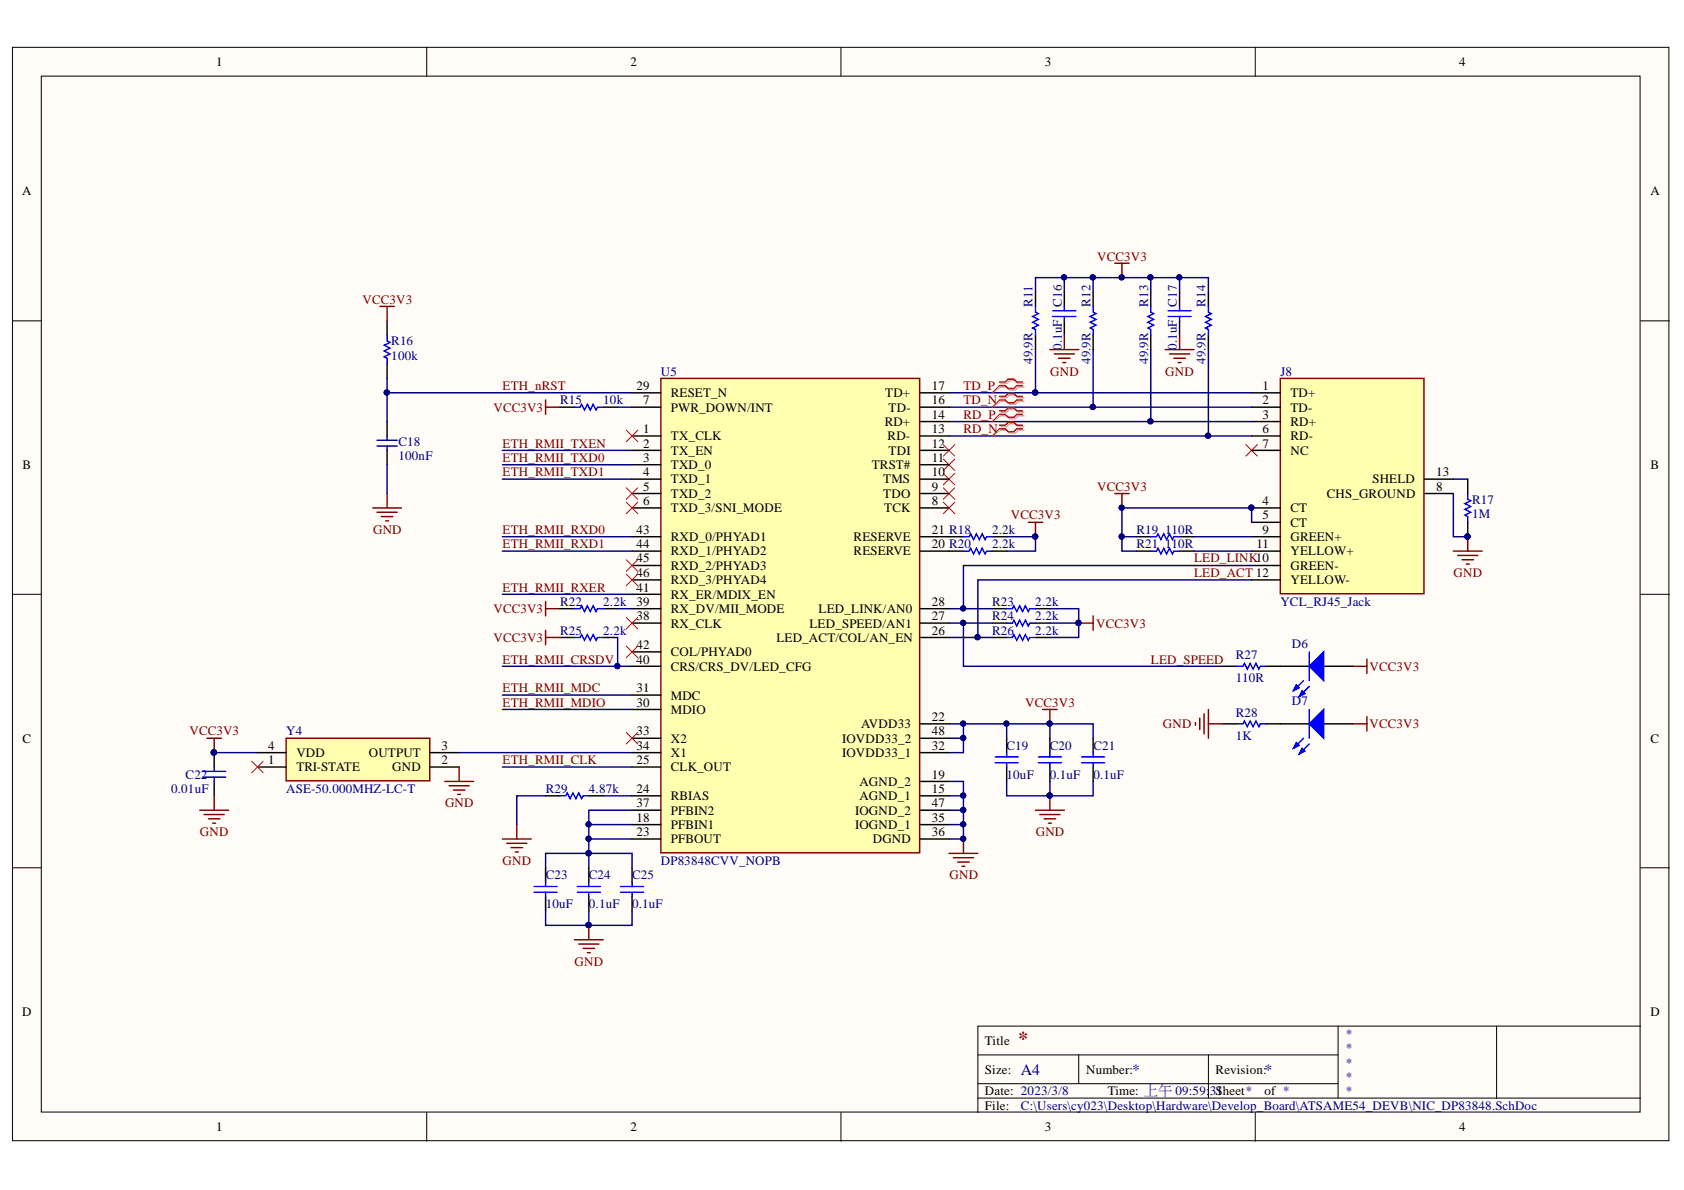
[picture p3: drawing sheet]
<svg xmlns="http://www.w3.org/2000/svg" width="297mm" height="210mm" viewBox="0 0 297 210" stroke-linecap="round" stroke-linejoin="round" font-family="sans-serif">
<defs><g id="words">
<text font-size="3.5" fill="#800000" x="179.6" y="184.3">*</text>
<g font-size="2.8" fill="#000080">
<text x="180.1" y="189.6">A4</text>
<text x="199.7" y="189.6">*</text>
<text x="223.1" y="189.6">*</text>
</g>
<g font-size="2.3">
<text x="38.1" y="11.7">1</text>
<text x="111.2" y="11.7">2</text>
<text x="184.3" y="11.7">3</text>
<text x="257.4" y="11.7">4</text>
<text x="3.9" y="34.5">A</text>
<text x="291.1" y="34.5">A</text>
<text x="112.2" y="68.8">29</text>
<text x="113.4" y="71.3">7</text>
<text x="118.3" y="70.1">RESET_N</text>
<text x="156.1" y="70.1">TD+</text>
<text x="164.3" y="71.3">16</text>
<text x="164.3" y="68.8">17</text>
<text x="222.7" y="68.8">1</text>
<text x="222.7" y="71.3">2</text>
<text x="227.6" y="70.1">TD+</text>
<text x="113.4" y="76.4">1</text>
<text x="118.3" y="77.7">TX_CLK</text>
<text x="118.3" y="72.6">PWR_DOWN/INT</text>
<text x="156.1" y="75.1">RD+</text>
<text x="156.6" y="77.7">RD-</text>
<text x="156.7" y="72.6">TD-</text>
<text x="164.3" y="76.4">13</text>
<text x="164.3" y="73.9">14</text>
<text x="222.7" y="73.9">3</text>
<text x="222.7" y="76.4">6</text>
<text x="227.6" y="72.6">TD-</text>
<text x="227.6" y="75.1">RD+</text>
<text x="227.6" y="77.7">RD-</text>
<text x="4" y="82.7">B</text>
<text x="113.4" y="78.9">2</text>
<text x="113.4" y="81.5">3</text>
<text x="118.3" y="80.2">TX_EN</text>
<text x="118.3" y="82.7">TXD_0</text>
<text x="153.8" y="82.7">TRST#</text>
<text x="156.7" y="80.2">TDI</text>
<text x="164.3" y="81.5">11</text>
<text x="164.3" y="78.9">12</text>
<text x="222.7" y="78.9">7</text>
<text x="227.6" y="80.2">NC</text>
<text x="291.1" y="82.7">B</text>
<text x="113.4" y="84">4</text>
<text x="113.4" y="86.5">5</text>
<text x="113.4" y="89.1">6</text>
<text x="118.3" y="85.3">TXD_1</text>
<text x="118.3" y="87.8">TXD_2</text>
<text x="155.8" y="87.8">TDO</text>
<text x="155.8" y="85.3">TMS</text>
<text x="164.3" y="89.1">8</text>
<text x="164.3" y="86.5">9</text>
<text x="164.3" y="84">10</text>
<text x="222.7" y="89.1">4</text>
<text x="234" y="87.8">CHS_GROUND</text>
<text x="242.1" y="85.3">SHELD</text>
<text x="253.3" y="86.5">8</text>
<text x="253.3" y="84">13</text>
<text x="112.2" y="94.1">43</text>
<text x="118.3" y="95.4">RXD_0/PHYAD1</text>
<text x="118.3" y="90.3">TXD_3/SNI_MODE</text>
<text x="150.6" y="95.4">RESERVE</text>
<text x="156" y="90.3">TCK</text>
<text x="164.3" y="94.1">21 R18</text>
<text x="222.7" y="91.6">5</text>
<text x="222.7" y="94.1">9</text>
<text x="227.6" y="90.3">CT</text>
<text x="227.6" y="92.9">CT</text>
<text x="227.6" y="95.4">GREEN+</text>
<text x="112.2" y="101.8">46</text>
<text x="112.2" y="99.2">45</text>
<text x="112.2" y="96.7">44</text>
<text x="118.3" y="100.5">RXD_2/PHYAD3</text>
<text x="118.3" y="98">RXD_1/PHYAD2</text>
<text x="150.6" y="98">RESERVE</text>
<text x="164.3" y="96.7">20 R20</text>
<text x="221.6" y="96.7">11</text>
<text x="227.6" y="100.5">GREEN-</text>
<text x="227.6" y="98">YELLOW+</text>
<text x="112.2" y="104.4">41</text>
<text x="112.2" y="106.9">39</text>
<text x="118.3" y="103">RXD_3/PHYAD4</text>
<text x="118.3" y="105.6">RX_ER/MDIX_EN</text>
<text x="164.3" y="106.9">28</text>
<text x="227.6" y="103">YELLOW-</text>
<text x="112.2" y="109.4">38</text>
<text x="118.3" y="108.2">RX_DV/MII_MODE</text>
<text x="118.3" y="110.7">RX_CLK</text>
<text x="136.9" y="113.2">LED_ACT/COL/AN_EN</text>
<text x="142.8" y="110.7">LED_SPEED/AN1</text>
<text x="144.4" y="108.2">LED_LINK/AN0</text>
<text x="164.3" y="109.4">27</text>
<text x="164.3" y="112">26</text>
<text x="112.2" y="114.5">42</text>
<text x="112.2" y="117.1">40</text>
<text x="118.3" y="115.8">COL/PHYAD0</text>
<text x="118.3" y="118.3">CRS/CRS_DV/LED_CFG</text>
<text x="112.2" y="122.1">31</text>
<text x="112.2" y="124.7">30</text>
<text x="118.3" y="123.4">MDC</text>
<text x="118.3" y="125.9">MDIO</text>
<text x="4" y="131">C</text>
<text x="112.2" y="129.7">33</text>
<text x="118.3" y="131">X2</text>
<text x="148.5" y="131">IOVDD33_2</text>
<text x="151.9" y="128.5">AVDD33</text>
<text x="164.3" y="127.2">22</text>
<text x="164.3" y="129.7">48</text>
<text x="291.1" y="131">C</text>
<text x="47.3" y="134.8">1</text>
<text x="47.3" y="132.3">4</text>
<text x="52.3" y="136.1">TRI-STATE</text>
<text x="52.3" y="133.5">VDD</text>
<text x="65" y="133.5">OUTPUT</text>
<text x="69.2" y="136.1">GND</text>
<text x="77.9" y="134.8">2</text>
<text x="77.9" y="132.3">3</text>
<text x="112.2" y="132.3">34</text>
<text x="112.2" y="134.8">25</text>
<text x="118.3" y="133.5">X1</text>
<text x="118.3" y="136.1">CLK_OUT</text>
<text x="148.5" y="133.5">IOVDD33_1</text>
<text x="164.3" y="137.3">19</text>
<text x="164.3" y="132.3">32</text>
<text x="112.2" y="139.9">24</text>
<text x="112.2" y="142.4">37</text>
<text x="118.3" y="141.1">RBIAS</text>
<text x="118.3" y="143.7">PFBIN2</text>
<text x="150.8" y="143.7">IOGND_2</text>
<text x="151.6" y="141.1">AGND_1</text>
<text x="151.6" y="138.6">AGND_2</text>
<text x="164.3" y="139.9">15</text>
<text x="164.3" y="142.4">47</text>
<text x="112.2" y="144.9">18</text>
<text x="112.2" y="147.5">23</text>
<text x="118.3" y="146.2">PFBIN1</text>
<text x="118.3" y="148.7">PFBOUT</text>
<text x="150.8" y="146.2">IOGND_1</text>
<text x="153.9" y="148.7">DGND</text>
<text x="164.3" y="147.5">36</text>
<text x="164.3" y="144.9">35</text>
<text x="3.9" y="179.3">D</text>
<text x="291.1" y="179.3">D</text>
<text x="173.7" y="184.3">Title</text>
<text x="173.7" y="189.4">Size:</text>
<text x="191.6" y="189.4">Number:</text>
<text x="214.4" y="189.4">Revision:</text>
<text x="173.7" y="193.2">Date: 2023/3/8</text>
<text x="173.7" y="195.7">File:</text>
<text x="195.4" y="193.2">Time: 上午 09:59:</text>
<text x="223.1" y="193.2">of *</text>
<text x="38.1" y="199.5">1</text>
<text x="111.2" y="199.5">2</text>
<text x="184.3" y="199.5">3</text>
<text x="257.4" y="199.5">4</text>
</g>
<g font-size="2.3" fill="#800000">
<text x="193.5" y="46">VCC3V3</text>
<text x="63.9" y="53.6">VCC3V3</text>
<text x="88.6" y="68.8">ETH_nRST</text>
<text x="169.9" y="68.8">TD_P</text>
<text x="169.9" y="71.3">TD_N</text>
<text x="185.2" y="66.3">GND</text>
<text x="205.5" y="66.3">GND</text>
<text x="87" y="72.6">VCC3V3</text>
<text x="169.9" y="73.9">RD_P</text>
<text x="169.9" y="76.4">RD_N</text>
<text x="88.6" y="78.9">ETH_RMII_TXEN</text>
<text x="88.6" y="81.5">ETH_RMII_TXD0</text>
<text x="88.6" y="84">ETH_RMII_TXD1</text>
<text x="193.5" y="86.5">VCC3V3</text>
<text x="65.8" y="94.1">GND</text>
<text x="88.6" y="94.1">ETH_RMII_RXD0</text>
<text x="178.3" y="91.6">VCC3V3</text>
<text x="88.6" y="96.7">ETH_RMII_RXD1</text>
<text x="210.6" y="99.2">LED_LINK10</text>
<text x="210.6" y="101.8">LED_ACT 12</text>
<text x="256.4" y="101.8">GND</text>
<text x="88.6" y="104.4">ETH_RMII_RXER</text>
<text x="87" y="108.2">VCC3V3</text>
<text x="87" y="113.2">VCC3V3</text>
<text x="193.4" y="110.7">VCC3V3</text>
<text x="88.6" y="117.1">ETH_RMII_CRSDV</text>
<text x="203" y="117.1">LED_SPEED</text>
<text x="241.6" y="118.3">VCC3V3</text>
<text x="88.6" y="122.1">ETH_RMII_MDC</text>
<text x="88.6" y="124.7">ETH_RMII_MDIO</text>
<text x="180.8" y="124.7">VCC3V3</text>
<text x="33.4" y="129.7">VCC3V3</text>
<text x="205.1" y="128.5">GND</text>
<text x="241.6" y="128.5">VCC3V3</text>
<text x="88.6" y="134.8">ETH_RMII_CLK</text>
<text x="78.5" y="142.4">GND</text>
<text x="35.3" y="147.5">GND</text>
<text x="182.7" y="147.5">GND</text>
<text x="88.6" y="152.5">GND</text>
<text x="167.5" y="155.1">GND</text>
<text x="101.3" y="170.4">GND</text>
</g>
<g font-size="2.3" fill="#000080">
<text x="182.1" y="54.1" transform="rotate(-90 182.1 54.1)">R11</text>
<text x="187.3" y="54.1" transform="rotate(-90 187.3 54.1)">C16</text>
<text x="192.3" y="54.1" transform="rotate(-90 192.3 54.1)">R12</text>
<text x="202.5" y="54.1" transform="rotate(-90 202.5 54.1)">R13</text>
<text x="207.6" y="54.1" transform="rotate(-90 207.6 54.1)">C17</text>
<text x="212.6" y="54.1" transform="rotate(-90 212.6 54.1)">R14</text>
<text x="69" y="63.5">100k</text>
<text x="69" y="60.9">R16</text>
<text x="182.1" y="64.2" transform="rotate(-90 182.1 64.2)">49.9R</text>
<text x="187.3" y="61.7" transform="rotate(-90 187.3 61.7)">0.1uF</text>
<text x="192.3" y="64.2" transform="rotate(-90 192.3 64.2)">49.9R</text>
<text x="202.5" y="64.2" transform="rotate(-90 202.5 64.2)">49.9R</text>
<text x="207.6" y="61.7" transform="rotate(-90 207.6 61.7)">0.1uF</text>
<text x="212.6" y="64.2" transform="rotate(-90 212.6 64.2)">49.9R</text>
<text x="98.8" y="71.3">R15</text>
<text x="106.4" y="71.3">10k</text>
<text x="116.6" y="66.3">U5</text>
<text x="225.8" y="66.3">J8</text>
<text x="70.3" y="81.2">100nF</text>
<text x="70.3" y="78.7">C18</text>
<text x="259.7" y="88.8">R17</text>
<text x="175" y="94.1">2.2k</text>
<text x="200.5" y="94.1">R19</text>
<text x="205.5" y="94.1">110R</text>
<text x="259.7" y="91.4">1M</text>
<text x="175" y="96.7">2.2k</text>
<text x="200.5" y="96.7">R21</text>
<text x="205.5" y="96.7">110R</text>
<text x="98.8" y="106.9">R22</text>
<text x="106.4" y="106.9">2.2k</text>
<text x="175" y="106.9">R23</text>
<text x="182.6" y="106.9">2.2k</text>
<text x="225.8" y="106.9">YCL_RJ45_Jack</text>
<text x="98.8" y="112">R25</text>
<text x="106.4" y="112">2.2k</text>
<text x="175" y="109.4">R24</text>
<text x="175" y="112">R26</text>
<text x="182.6" y="109.4">2.2k</text>
<text x="182.6" y="112">2.2k</text>
<text x="218" y="116.3">R27</text>
<text x="227.9" y="114.3">D6</text>
<text x="218" y="120.3">110R</text>
<text x="227.9" y="124.4">D7</text>
<text x="50.5" y="129.7">Y4</text>
<text x="218" y="130.5">1K</text>
<text x="218" y="126.4">R28</text>
<text x="32.7" y="137.3">C22</text>
<text x="177.5" y="137.3">10uF</text>
<text x="177.5" y="132.3">C19</text>
<text x="185.2" y="137.3">0.1uF</text>
<text x="185.2" y="132.3">C20</text>
<text x="192.9" y="137.3">0.1uF</text>
<text x="192.9" y="132.3">C21</text>
<text x="30.2" y="139.9">0.01uF</text>
<text x="50.5" y="139.9">ASE-50.000MHZ-LC-T</text>
<text x="96.3" y="139.9">R29</text>
<text x="103.9" y="139.9">4.87k</text>
<text x="96.3" y="155.1">C23</text>
<text x="103.9" y="155.1">C24</text>
<text x="111.5" y="155.1">C25</text>
<text x="116.6" y="152.5">DP83848CVV_NOPB</text>
<text x="96.3" y="160.2">10uF</text>
<text x="103.9" y="160.2">0.1uF</text>
<text x="111.5" y="160.2">0.1uF</text>
<text x="237.3" y="183.1">*</text>
<text x="237.3" y="185.6">*</text>
<text x="237.3" y="188.1">*</text>
<text x="237.3" y="190.7">*</text>
<text x="180.1" y="195.7">C:\Users\cy023\Desktop\Hardware\Develop_Board\ATSAME54_DEVB\NIC_DP83848.SchDoc</text>
<text x="213.4" y="193.2">3Sheet*</text>
<text x="214.6" y="193.2">1</text>
<text x="237.3" y="193.2">*</text>
</g>
</g></defs>
<g fill="#fffcf8" stroke="#000" stroke-width=".18">
<path d="M2.2 8.3h292.2v192.9h-292.2z"/>
<path d="M7.3 13.4h282v182.8h-282z"/>
</g>
<g fill="none" stroke="#000" stroke-width=".18">
<path d="M75.3 8.3v5.1M148.3 8.3v5.1M221.4 8.3v5.1M2.2 56.6h5.1M289.4 56.6h5.1M2.2 104.8h5.1M289.4 104.8h5.1M2.2 153.1h5.1M289.4 153.1h5.1M75.3 196.2v5.1M148.3 196.2v5.1M172.5 186.1h63.5"/>
<path d="M172.5 193.7h116.9M172.5 191.2h63.5M190.3 186.1v5.1M213.1 186.1v7.6M221.4 196.2v5.1M236 181v12.7M264 181h-91.5v15.2M289.4 181h-25.4v12.7"/>
</g>
<path d="M50.5 130.2h25.3v7.5h-25.3z" fill="#ffffb0" stroke="#800000" stroke-width=".25"/>
<path d="M45.4 135.3h5.1M45.4 132.8h5.1M75.9 135.3h5.1M75.9 132.8h5.1" fill="none" stroke="#000" stroke-width=".25"/>
<path d="M167.4 150.5h5.1M168.2 151.3h3.5M168.9 152.1h2.1M169.7 152.8h.5M169.9 148v2.5" fill="none" stroke="#800000" stroke-width=".25"/>
<circle cx="169.9" cy="147.9" r=".46" fill="#000080" stroke="#000080" stroke-width=".18"/>
<path d="M166.4 78.4l2 2.1M168.4 78.4l-2 2.1M166.4 88.6l2 2M166.4 86l2 2.1M166.4 83.5l2 2M166.4 81l2 2M168.4 88.6l-2 2M168.4 86l-2 2.1M168.4 83.5l-2 2M168.4 81l-2 2" fill="none" stroke="#f00" stroke-width=".18"/>
<path d="M116.6 66.7h45.6v83.7h-45.6z" fill="#ffffb0" stroke="#800000" stroke-width=".25"/>
<g fill="none" stroke="#000" stroke-width=".25">
<path d="M182.6 51.5v2.6M182.6 59.1v2.6M187.7 51.5v2.6M187.7 56.6v2.5M192.8 51.5v2.6M192.8 59.1v2.6M203 51.5v2.6M203 59.1v2.6M208.1 51.5v2.6M208.1 56.6v2.5M213.1 51.5v2.6M213.1 59.1v2.6"/>
<path d="M111.5 76.9h5.1M111.5 71.8h5.1M111.5 69.3h5.1M111.5 79.4h5.1M162.3 76.9h5.1M162.3 74.4h5.1M162.3 71.8h5.1M162.3 69.3h5.1M162.3 79.4h5.1M111.5 97.2h5.1M111.5 94.7h5.1M111.5 99.8h5.1"/>
<path d="M111.5 82h5.1M111.5 84.5h5.1M111.5 87.1h5.1M111.5 89.6h5.1M162.3 97.2h5.1M162.3 94.7h5.1M162.3 82h5.1M162.3 84.5h5.1M162.3 87.1h5.1M162.3 89.6h5.1M98.8 112.4h2.5M106.4 112.4h2.5"/>
<path d="M111.5 102.3h5.1M111.5 115h5.1M111.5 104.8h5.1M111.5 117.5h5.1M111.5 107.4h5.1M111.5 109.9h5.1M162.3 107.4h5.1M162.3 109.9h5.1M162.3 112.4h5.1M175 107.4h2.6M175 109.9h2.6M175 112.4h2.6"/>
<path d="M182.6 107.4h2.6M182.6 109.9h2.6M182.6 112.4h2.6M225.9 117.5h5M233.5 117.5h5.1M111.5 130.2h5.1M111.5 132.8h5.1M111.5 122.6h5.1M111.5 125.1h5.1M111.5 135.3h5.1M162.3 137.8h5.1M162.3 127.7h5.1"/>
<path d="M162.3 130.2h5.1M162.3 132.8h5.1M177.6 130.2v2.6M177.6 135.3v2.5M185.2 130.2v2.6M185.2 135.3v2.5M192.8 130.2v2.6M192.8 135.3v2.5M96.2 140.4h2.6M96.2 153.1v2.5M96.2 158.1v2.6M103.9 140.4h2.5"/>
<path d="M103.9 153.1v2.5M103.9 158.1v2.6M111.5 140.4h5.1M111.5 145.5h5.1M111.5 148h5.1M111.5 142.9h5.1M111.5 153.1v2.5M111.5 158.1v2.6M162.3 140.4h5.1M162.3 145.5h5.1M162.3 148h5.1M162.3 142.9h5.1"/>
</g>
<g fill="none" stroke="#00f" stroke-width=".25">
<path d="M182.6 54.1v1l.6 .2-1.1 .5 1.1 .5-1.1 .5 1.1 .6-1.1 .5 .5 .2v1M185.7 55.8h4.1M185.7 54.8h4.1M187.7 54.1v.7M187.7 55.8v.8M192.8 54.1v1l.5 .2-1 .5 1 .5-1 .5 1 .6-1 .5 .5 .2v1M203 54.1v1l.5 .2-1 .5 1 .5-1 .5 1 .6-1 .5 .5 .2v1M206 55.8h4.1M206 54.8h4.1M208.1 54.1v.7M208.1 55.8v.8M213.1 54.1v1l.6 .2-1.1 .5 1.1 .5-1.1 .5 1.1 .6-1.1 .5 .5 .2v1"/>
<path d="M101.3 112.4h1l.3-.5 .5 1.1 .5-1.1 .5 1.1 .5-1.1 .5 1.1 .3-.6h1M177.6 107.4h1l.2-.5 .5 1 .6-1 .5 1 .5-1 .5 1 .2-.5h1M177.6 109.9h1l.2-.5 .5 1 .6-1 .5 1 .5-1 .5 1 .2-.5h1M177.6 112.4h1l.2-.5 .5 1.1 .6-1.1 .5 1.1 .5-1.1 .5 1.1 .2-.6h1M175.5 134.5h4.1M175.5 133.5h4.1M177.6 132.8v.7M177.6 134.5v.8M183.2 134.5h4M183.2 133.5h4M185.2 132.8v.7M185.2 134.5v.8"/>
<path d="M190.8 134.5h4M190.8 133.5h4M192.8 132.8v.7M192.8 134.5v.8M94.2 157.4h4.1M94.2 156.4h4.1M96.2 155.6v.8M96.2 157.4v.7M98.8 140.4h1l.2-.5 .6 1 .5-1 .5 1 .5-1 .5 1 .2-.5h1.1M101.8 157.4h4.1M101.8 156.4h4.1M103.9 155.6v.8"/>
<path d="M103.9 157.4v.7M109.5 157.4h4M109.5 156.4h4M111.5 155.6v.8M111.5 157.4v.7"/>
</g>
<g fill="none" stroke="#800000" stroke-width=".25">
<path d="M187.7 59.1v2.6M196.6 46.4h2.6M197.9 46.4v2.6M208.1 59.1v2.6M96.2 70.6v2.5M96.2 71.8h2.6M185.2 61.7h5.1M186 62.4h3.5M186.7 63.2h2M187.5 64h.5M205.5 61.7h5.1M206.3 62.4h3.5"/>
<path d="M207 63.2h2.1M207.8 64h.5M96.2 106.1v2.5M96.2 111.2v2.5M96.2 107.4h2.6M96.2 112.4h2.6M190.3 109.9h2.5M192.8 108.6v2.6M238.6 117.5h2.5M241.1 116.3v2.5M183.9 125.1h2.6M185.2 125.1v2.6"/>
<path d="M88.6 148h5.1M89.4 148.8h3.5M90.1 149.5h2.1M90.9 150.3h.5M91.2 145.5v2.5M182.6 142.9h5.1M183.4 143.7h3.6M184.2 144.4h2M184.9 145.2h.5M185.2 140.4v2.5M101.3 165.8h5.1M102.1 166.5h3.5"/>
<path d="M102.8 167.3h2.1M103.6 168h.5M103.9 163.2v2.6"/>
</g>
<g fill="#000080" stroke="#000080" stroke-width=".18">
<circle cx="190.2" cy="109.9" r=".46"/>
<circle cx="197.8" cy="48.9" r=".46"/>
<circle cx="103.8" cy="163.2" r=".46"/>
<circle cx="185.1" cy="127.6" r=".46"/>
<circle cx="185.1" cy="140.3" r=".46"/>
</g>
<g fill="none" stroke="#f00" stroke-width=".18">
<path d="M110.5 75.9l2 2M112.5 75.9l-2 2M219.8 78.4l2 2.1M221.8 78.4l-2 2.1M110.5 86l2 2.1M110.5 88.6l2 2M110.5 98.7l2 2.1M112.5 86l-2 2.1M112.5 88.6l-2 2M112.5 98.7l-2 2.1M110.5 101.3l2 2M110.5 108.9l2 2"/>
<path d="M110.5 114l2 2M112.5 101.3l-2 2M112.5 108.9l-2 2M112.5 114l-2 2"/>
</g>
<path d="M230.9 117.5l2.6-2.5v5.1z" fill="#00f"/>
<path d="M230.9 117.5l2.6-2.5v5.1zM229.9 120.1l-1.8 1.7M230.9 121.1l-1.7 1.8" fill="none" stroke="#00f" stroke-width=".25"/>
<path d="M228.7 120.8l.5 .5-1.1 .5z" fill="#00f"/>
<path d="M228.7 120.8l.5 .5-1.1 .5z" fill="none" stroke="#00f" stroke-width=".25"/>
<path d="M229.7 121.8l.5 .5-1 .6z" fill="#00f"/>
<path d="M218.2 117.5h1l.3-.5 .5 1 .5-1 .5 1 .5-1 .5 1 .3-.5h1M230.9 115v5.1M229.7 121.8l.5 .5-1 .6z" fill="none" stroke="#00f" stroke-width=".25"/>
<path d="M215.7 117.5h2.5M223.3 117.5h2.6M225.9 127.7h5M233.5 127.7h5.1" fill="none" stroke="#000" stroke-width=".25"/>
<path d="M238.6 127.7h2.5M241.1 126.4v2.5" fill="none" stroke="#800000" stroke-width=".25"/>
<path d="M230.9 127.7l2.6-2.6v5.1z" fill="#00f"/>
<path d="M229.9 130.2l-1.8 1.8M230.9 127.7l2.6-2.6v5.1zM230.9 131.2l-1.7 1.8" fill="none" stroke="#00f" stroke-width=".25"/>
<path d="M228.7 131l.5 .5-1.1 .5z" fill="#00f"/>
<path d="M228.7 131l.5 .5-1.1 .5z" fill="none" stroke="#00f" stroke-width=".25"/>
<path d="M229.7 132l.5 .5-1 .5z" fill="#00f"/>
<path d="M35.7 137.1h4.1M35.7 136.1h4.1M37.8 135.3v.8M37.8 137.1v.7M218.2 127.7h1l.3-.5 .5 1 .5-1 .5 1 .5-1 .5 1 .3-.5h1M229.7 132l.5 .5-1 .5zM230.9 125.1v5.1" fill="none" stroke="#00f" stroke-width=".25"/>
<path d="M37.8 132.8v2.5M37.8 137.8v2.6M215.7 127.7h2.5M223.3 127.7h2.6" fill="none" stroke="#000" stroke-width=".25"/>
<g fill="none" stroke="#800000" stroke-width=".25">
<path d="M256.4 97.2h5M257.1 98h3.6M257.9 98.7h2M258.6 99.5h.6M258.9 94.7v2.5M36.5 130.2h2.6M37.8 130.2v2.6M78.4 137.8h5.1M79.2 138.6h3.6M80 139.4h2M81 135.3v2.5M210.9 127.4v.5"/>
<path d="M211.6 126.7v2M212.4 125.9v3.6M213.1 125.1v5.1M213.1 127.7h2.6M35.2 142.9h5.1M36 143.7h3.6M36.8 144.4h2M37.5 145.2h.5M37.8 140.4v2.5M80.7 140.1h.5"/>
</g>
<g fill="#000080" stroke="#000080" stroke-width=".18">
<circle cx="37.7" cy="132.7" r=".47"/>
<circle cx="258.8" cy="94.6" r=".46"/>
</g>
<path d="M44.4 134.3l2 2M46.4 134.3l-2 2M110.5 129.2l2 2M112.5 129.2l-2 2" fill="none" stroke="#f00" stroke-width=".18"/>
<path d="M225.8 66.7h25.4v38h-25.4z" fill="#ffffb0" stroke="#800000" stroke-width=".25"/>
<g fill="none" stroke="#000" stroke-width=".25">
<path d="M68.3 56.6v2.5M68.3 64.2v2.5M68.3 74.4v2.5M68.3 79.4v2.6M98.8 71.8h2.5M106.4 71.8h2.5M220.8 69.3h5.1M220.8 71.8h5.1M220.8 74.4h5.1M220.8 76.9h5.1M220.8 79.4h5.1M167.4 94.7h2.5"/>
<path d="M167.4 97.2h2.5M175 94.7h2.6M175 97.2h2.6M200.4 94.7h2.6M200.4 97.2h2.6M208.1 94.7h2.5M208.1 97.2h2.5M220.8 89.6h5.1M220.8 92.1h5.1M220.8 94.7h5.1M220.8 99.8h5.1M220.8 97.2h5.1"/>
<path d="M251.3 87.1h5.1M251.3 84.5h5.1M258.9 84.5v2.6M258.9 92.1v2.6M98.8 107.4h2.5M106.4 107.4h2.5M220.8 102.3h5.1"/>
</g>
<g fill="#000080" stroke="#000080" stroke-width=".18">
<circle cx="220.7" cy="89.5" r=".46"/>
<circle cx="258.8" cy="94.6" r=".46"/>
<circle cx="197.8" cy="89.5" r=".46"/>
<circle cx="182.6" cy="94.6" r=".47"/>
<circle cx="169.9" cy="140.3" r=".46"/>
<circle cx="169.9" cy="142.9" r=".46"/>
<circle cx="169.9" cy="145.4" r=".46"/>
<circle cx="190.2" cy="109.9" r=".46"/>
<circle cx="172.4" cy="112.4" r=".46"/>
<circle cx="169.9" cy="107.3" r=".46"/>
<circle cx="108.9" cy="117.5" r=".46"/>
<circle cx="103.8" cy="145.4" r=".46"/>
<circle cx="103.8" cy="147.9" r=".46"/>
<circle cx="103.8" cy="163.2" r=".46"/>
<circle cx="103.8" cy="150.5" r=".46"/>
<circle cx="169.9" cy="130.2" r=".46"/>
<circle cx="185.1" cy="140.3" r=".46"/>
<circle cx="177.5" cy="127.6" r=".46"/>
<circle cx="185.1" cy="127.6" r=".46"/>
<circle cx="169.9" cy="109.9" r=".46"/>
<circle cx="37.7" cy="132.7" r=".47"/>
<circle cx="192.8" cy="48.9" r=".46"/>
<circle cx="202.9" cy="74.3" r=".46"/>
<circle cx="213.1" cy="76.8" r=".46"/>
<circle cx="187.7" cy="48.9" r=".46"/>
<circle cx="182.6" cy="69.2" r=".46"/>
<circle cx="192.8" cy="71.8" r=".47"/>
<circle cx="202.9" cy="48.9" r=".46"/>
<circle cx="208" cy="48.9" r=".46"/>
<circle cx="197.8" cy="94.6" r=".46"/>
<circle cx="169.9" cy="147.9" r=".46"/>
<circle cx="169.9" cy="127.6" r=".46"/>
<circle cx="197.8" cy="48.9" r=".46"/>
<circle cx="68.2" cy="69.2" r=".46"/>
</g>
<path d="M68.3 59.1v1l.5 .3-1 .5 1 .5-1 .5 1 .5-1 .5 .5 .3v1M101.3 71.8h1l.3-.5 .5 1 .5-1 .5 1 .5-1 .5 1 .3-.5h1M169.9 94.7h1.1l.2-.5 .5 1 .5-1 .5 1 .5-1 .6 1 .2-.5h1M169.9 97.2h1.1l.2-.5 .5 1 .5-1 .5 1 .5-1 .6 1 .2-.5h1M203 97.2h1l.3-.5 .5 1 .5-1 .5 1 .5-1 .5 1 .2-.5h1.1M203 94.7h1l.3-.5 .5 1 .5-1 .5 1 .5-1 .5 1 .2-.5h1.1M258.9 87.1v1l.5 .2-1 .5 1 .5-1 .5 1 .6-1 .5 .5 .2v1M101.3 107.4h1l.3-.5 .5 1 .5-1 .5 1 .5-1 .5 1 .3-.5h1" fill="none" stroke="#00f" stroke-width=".25"/>
<path d="M67 54.1h2.6M68.3 54.1v2.5M65.7 89.6h5.1M66.5 90.4h3.6M67.3 91.1h2M68 91.9h.5M68.3 87.1v2.5M181.4 92.1h2.5M182.6 92.1v2.6M196.6 87.1h2.6M197.9 87.1v2.5" fill="none" stroke="#800000" stroke-width=".25"/>
<g fill="none" stroke="#000080" stroke-width=".25">
<path d="M182.6 51.5v-2.5h30.5v2.5M187.7 49v2.5M192.8 49v2.5M203 49v2.5M208.1 49v2.5M66.5 77.7h3.6M66.5 78.7h3.6M68.3 66.7v7.7M68.3 76.9v.8M68.3 78.7v.7M68.3 69.3h43.2M88.6 79.4h22.9"/>
<path d="M108.9 71.8h2.6M167.4 76.9h53.4M167.4 74.4h53.4M167.4 71.8h53.4M167.4 69.3h53.4M182.6 61.7v7.6M192.8 61.7v10.1M203 61.7v12.7M213.1 61.7v15.2M68.3 82v5.1M88.6 82h22.9M88.6 84.5h22.9"/>
<path d="M88.6 94.7h22.9M88.6 97.2h22.9M177.6 94.7h5v2.5h-5M197.9 94.7h2.5M210.6 94.7h10.2M210.6 97.2h10.2M220.8 99.8h-50.9v7.6M220.8 92.1v-2.5h-22.9v7.6h2.5M256.4 87.1v7.6h2.5M256.4 84.5h2.5M88.6 117.5h22.9M88.6 104.8h22.9"/>
<path d="M108.9 107.4h2.6M108.9 112.4v5.1M167.4 112.4h7.6M167.4 109.9h7.6M167.4 107.4h7.6M169.9 109.9v7.6h45.8M185.2 107.4h5.1v2.5h-5.1M190.3 109.9v2.5h-5.1M220.8 102.3h-48.3v10.1M37.8 132.8h7.6M81 132.8h30.5M88.6 122.6h22.9"/>
<path d="M88.6 125.1h22.9M88.6 135.3h22.9M167.4 137.8h2.5v10.2h-2.5M167.4 127.7h25.4v2.5M167.4 130.2h2.5M169.9 127.7v5.1h-2.5M177.6 137.8v2.6h7.6M177.6 127.7v2.5M185.2 127.7v2.5M185.2 137.8v2.6M192.8 137.8v2.6h-7.6M96.2 140.4h-5v5.1"/>
<path d="M103.9 153.1v-2.6h7.6v2.6M103.9 145.5h7.6M103.9 148h7.6M106.4 140.4h5.1M111.5 142.9h-7.6v7.6h-7.7v2.6M167.4 140.4h2.5M167.4 142.9h2.5M167.4 145.5h2.5M96.2 160.7v2.5h7.7M103.9 160.7v2.5M111.5 160.7v2.5h-7.6"/>
</g>
<path d="M176.5 67.6h1.1l.5-.5h1l.5 .5h1M176.5 68.3h1.1l.5 .5h1l.5-.5h1M176.5 70.2h1.1l.5-.5h1l.5 .5h1M176.5 70.8h1.1l.5 .5h1l.5-.5h1M176.5 72.7h1.1l.5-.5h1l.5 .5h1M176.5 73.3h1.1l.5 .6h1l.5-.6h1M176.5 75.3h1.1l.5-.6h1l.5 .6h1M176.5 75.9h1.1l.5 .5h1l.5-.5h1" fill="none" stroke="#d0a19e" stroke-width=".25"/>
<path d="M176.5 68.3l-1.5 1M176.5 70.8l-1.5 1M176.5 73.3l-1.5 1.1M176.5 75.9l-1.5 1" fill="none" stroke="#d0a19e" stroke-width=".18"/>
<path d="M176.3 67.4h1l.5-.5h1l.5 .5h1.1M176.3 68h1l.5 .5h1l.5-.5h1.1M176.3 69.9h1l.5-.5h1l.5 .5h1.1M176.3 70.6h1l.5 .5h1l.5-.5h1.1M176.3 72.5h1l.5-.6h1l.5 .6h1.1M176.3 73.1h1l.5 .5h1l.5-.5h1.1M176.3 75h1l.5-.5h1l.5 .5h1.1M176.3 75.6h1l.5 .5h1l.5-.5h1.1" fill="none" stroke="#f00" stroke-width=".25"/>
<path d="M176.3 68l-1.3 1.3M176.3 70.6l-1.3 1.2M176.3 73.1l-1.3 1.3M176.3 75.6l-1.3 1.3" fill="none" stroke="#f00" stroke-width=".18"/>
<use href="#words"/>
</svg>
